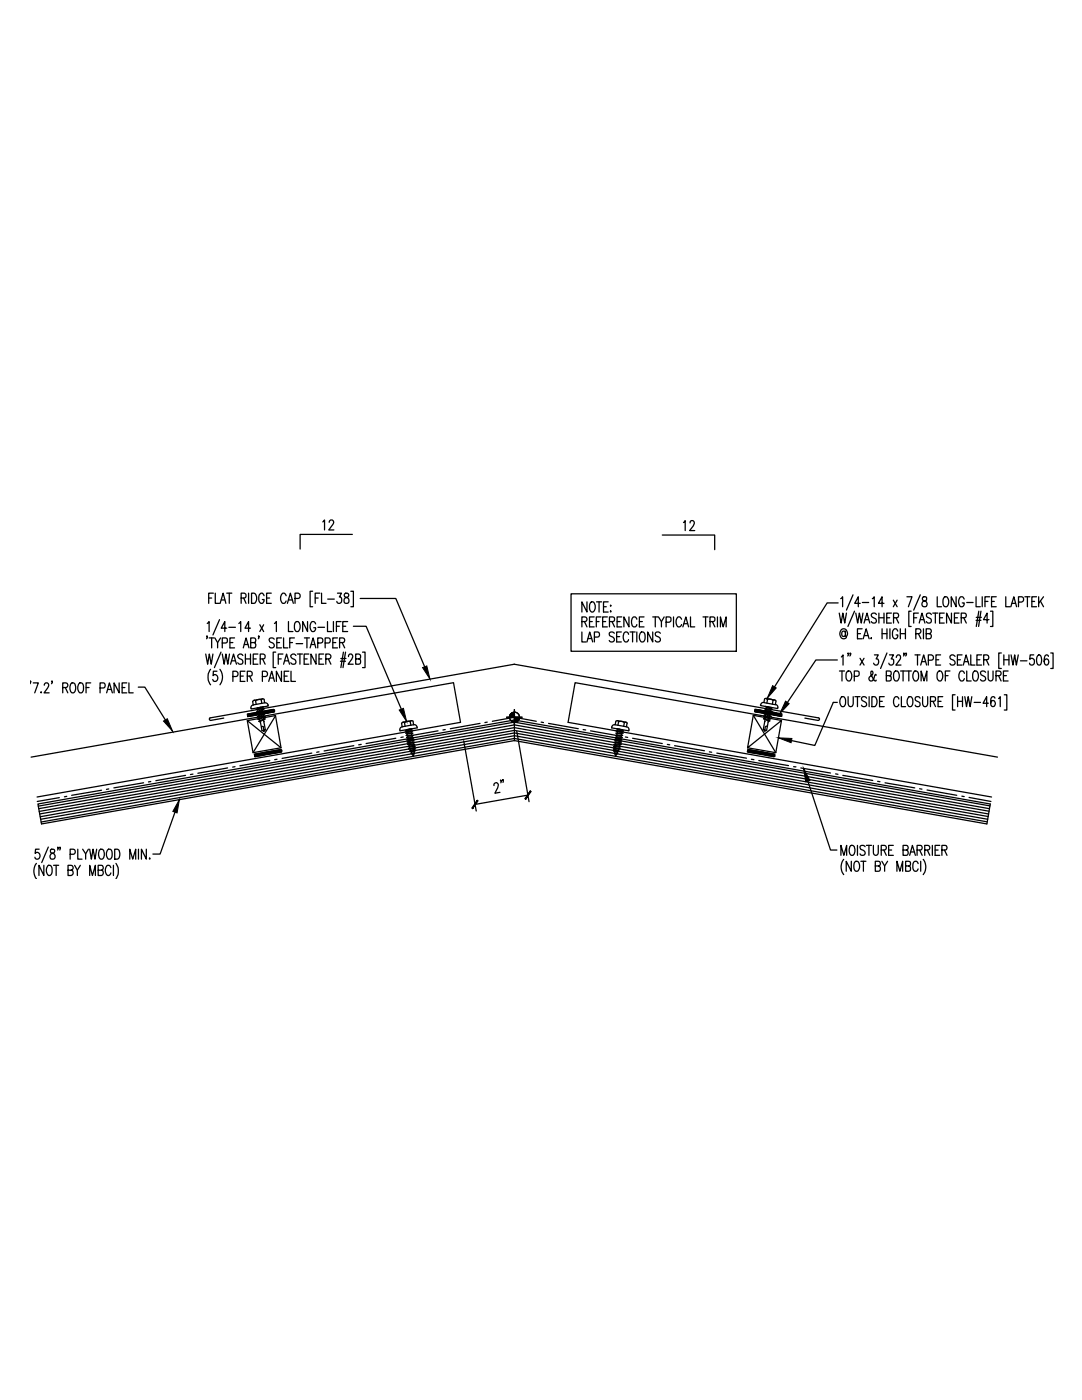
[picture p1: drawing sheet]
<svg xmlns="http://www.w3.org/2000/svg" width="216mm" height="279mm" viewBox="0 0 216 279" stroke-linecap="round" stroke-linejoin="round" font-family="sans-serif">
<g fill="none" stroke="#000" stroke-width=".25">
<path d="M41.6 119.4h.6M42.6 118.4h-1v2M43 118.4v2h.8M44.1 119.7h.8M45.2 118.4h1.1M45.7 118.4v2M48.1 119.4h.7a.51 .51 0 0 0 .3-.5 .51 .51 0 0 0-.3-.5h-.7v2M48.6 119.4l.5 1M49.6 118.4v2M50.2 118.4h.5a1.23 1.23 0 0 1 0 2h-.5zM52.7 118.9a.49 .49 0 0 0-.8-.4 1.38 1.38 0 0 0 .2 1.9 .57 .57 0 0 0 .6-.8h-.3M53.2 119.4h.6"/>
<path d="M54.1 118.4h-.9v2h.9M57.1 118.9a.51 .51 0 0 0-.8-.4 1.38 1.38 0 0 0 .1 1.9 .53 .53 0 0 0 .7-.5M57.6 119.7h.7M58.9 119.4h.6l.3-.1a.58 .58 0 0 0-.3-.9h-.6v2M62.4 118h-.5v3.1h.5M62.9 119.4h.6M63.8 118.4h-.9v2M64.2 118.4v2h.9M64.4 104.2l.4-.4v2M65.4 119.6h1.3M65.7 104.2l.3-.4 .5 .1a.66 .66 0 0 1-.2 .9l-.7 1h1M67.3 118.4h.8l-.4 .7a.62 .62 0 0 1 .5 .8 .62 .62 0 0 1-.9 .4l-.1-.3"/>
<path d="M68.8 118.5a.41 .41 0 0 0 .1 .6 .68 .68 0 0 1 .7 .5 .68 .68 0 0 1-.3 .8 .58 .58 0 0 1-.7-.5 .58 .58 0 0 1 .5-.6l.3-.2a.41 .41 0 0 0 .1-.6l-.2-.1zM70 118h.5v3.1h-.5M70.3 106.7h-10.4v2.9M71.9 119.4h7.1l5.7 13.7M113.9 118.5h33v11.5h-33zM132.2 106.8h10.4v2.9M136.4 104.3l.3-.4v2M137.7 104.4v-.3l.3-.2h.2l.3 .4-.2 .7-.7 .9h1M167.8 119.5l.3-.4v2M170.2 118.7l-1.3 3.1M174.1 119.5l.3-.4v2M178.3 119.8l.7 1.3"/>
<path d="M179 119.8l-.7 1.3M181 119.1h1l-.7 2M183.6 118.7l-1.3 3.1M184.1 119.2a.46 .46 0 0 0 .2 .7 .62 .62 0 0 1 .7 .6 .62 .62 0 0 1-.9 .5 .78 .78 0 0 1 0-.8 .78 .78 0 0 1 .8-.4 .49 .49 0 0 0-.3-.7zM187 119.1v2h.9M188.4 119.2l.2-.1a.98 .98 0 0 1 .6 1.5 .51 .51 0 0 1-.8 .4l-.2-.7v-.7zM190.8 119.1v2l-1-2v2M192.4 119.6a.51 .51 0 0 0-.8-.4 1.38 1.38 0 0 0 .1 1.9 .58 .58 0 0 0 .7-.8h-.4M194.8 119.1v2h.8M196 119.1v2M197.5 119.1h-1v2M198.8 119.1h-.9v2h.9"/>
<path d="M200.7 119.1v2h.9M204.5 119.1h1M205 119.1v2M206.8 119.1h-.9v2h.9M207.2 119.1v2M207.6 119.9l.6 1.2M208.2 119.1l-1 1.3M6.1 136h-.1h.1l-.1 .5M6.6 136.3h1l-.7 2M8.2 138.1v.2zM8.8 136.8l.2-.4a.53 .53 0 0 1 .7 .2 .53 .53 0 0 1-.2 .7l-.7 1h1M10.4 136h-.1h.1l-.1 .5"/>
<path d="M12.5 137.2l.9-.1 .1-.3-.1-.3-.2-.2h-.7v2M13 137.2l.5 1.1M14.1 136.5l.3-.2a.64 .64 0 0 1 .7 .7l-.1 .8a.49 .49 0 0 1-.7 .4l-.3-.7zM15.8 136.4l.1-.1a.61 .61 0 0 1 .8 .7v.5a.55 .55 0 0 1-.4 .8 .55 .55 0 0 1-.7-.5l-.1-.8zM17.2 137.2h.6M18.1 136.3h-.9v2M20 137.3h.6a.54 .54 0 0 0 .4-.5 .54 .54 0 0 0-.4-.5h-.6v2M21.3 138.3l.5-2 .6 2M21.5 137.6h.7M23.8 136.3v2l-1-2v2M24.4 137.2h.5M25.3 136.3h-.9v2h.9"/>
<path d="M25.7 136.3v2h.9M27.6 137.1h1.3l4.1 6.6M41 130.5l.4 2.1 .4-2.1 .3 2.1 .4-2.1M41.3 124.4l.4-.3v1.9M41.3 127h-.1l.1-.1-.1 .6M41.7 127.3h1M42 133.6a2.58 2.58 0 0 0 0 3.1M42.2 127.3v2M42.9 127.3l.5 .9v1.1M43.3 134h-.7l-.1 .8a.64 .64 0 0 1 1 .4 .64 .64 0 0 1-.7 .8l-.2-.1-.2-.3M43.8 123.7l-1.3 3M43.9 133.6a2.58 2.58 0 0 1 0 3.1"/>
<path d="M43.9 120.4l.6-2 .6 2M44 127.3l-.6 .9M44.1 130.1l-1.3 3.1M44.4 130.5l.3 2.1 .4-2.1 .4 2.1 .3-2.1M44.4 128.3l.8-.1 .1-.7-.3-.2h-.6v2M45.2 125.4h-1.1l.8-1.3v1.9M45.7 125.2h1.3M45.9 128.2h.6M46 132.6l.6-2.1 .6 2.1M46.3 131.9h.7M46.5 135h.6l.3-.2a.58 .58 0 0 0-.3-.8h-.6v2M46.8 127.3h-.9v2h.9"/>
<path d="M47.7 124.4l.3-.3v1.9M47.9 134.9h.6M48.5 130.8a.53 .53 0 0 0-.6-.3 .53 .53 0 0 0-.5 .5l.3 .4 .5 .2a.53 .53 0 0 1 .2 .8 .53 .53 0 0 1-.8 .1l-.2-.2M48.5 129.3l.6-2 .6 2M48.8 128.6h.7M48.9 134h-1v2h1M49 130.5v2.1M49 131.5h1M49.3 134.9h.7a.51 .51 0 0 0 .3-.5 .51 .51 0 0 0-.3-.4h-.7v2M49.8 134.9l.5 1.1M50 125.4h-1.1l.7-1.3v1.9M50 130.5v2.1"/>
<path d="M50 128.2h.9l.1-.3-.1-.5-.9-.1v2l.9-.1 .1-.6-.1-.3-.2-.1M50.4 140l.1 .7M50.5 140a.32 .32 0 0 1 .5-.1 1.07 1.07 0 0 1 1.1-.2l.1 .7M50.5 131.5h.6M51 139.9l.1 .7M51.5 130.5h-1v2.1h1M51.7 127h-.2l.1-.1-.1 .6M51.8 124.7l.8 1.3M51.9 131.5h.7a.51 .51 0 0 0 .3-.5 .51 .51 0 0 0-.3-.5h-.7v2.1M52.2 139.7a.3 .3 0 0 1 .2-.2 .3 .3 0 0 1 .3 .1l.1 .7-2.3 .4a.57 .57 0 0 0-.4 .8l3.4-.6v-.2M52.4 135h.6l.3-.2a.58 .58 0 0 0-.3-.8h-.6v2M52.4 139.5l-1.7 .3"/>
<path d="M52.4 131.5l.5 1.1M52.6 124.7l-.8 1.3M53.6 136l.6-2 .6 2M53.8 135.3h.8M54.7 127.6a.54 .54 0 0 0-.6-.3 .54 .54 0 0 0-.4 .5l.1 .3 .8 .4 .1 .5a.57 .57 0 0 1-1 0M54.8 124.4l.3-.3v1.9M55 130.1h-.5v3.1h.5M55.2 128.2h.6M55.5 131.5h.6M56.2 127.3h-1v2h1M56.2 134v2l-1.1-2v2M56.5 130.5h-1v2.1"/>
<path d="M56.6 132.6l.6-2.1 .6 2.1M56.6 127.3v2h.8M56.7 134.9h.6M56.8 131.9h.7M57.3 120.4l.6-2 .6 2M57.6 124.1v1.9h.8M57.6 134h-.9v2h.9M57.8 128.2h.6M58.1 134v2h.9M58.7 127.3h-.9v2M59 124.1h.2a.86 .86 0 0 1 .7 1.2l-.1 .3a.51 .51 0 0 1-.8 .4l-.3-.7 .1-.8zM59 130.8a.53 .53 0 0 0-.6-.3 .53 .53 0 0 0-.4 .5l.3 .4 .4 .2a.53 .53 0 0 1 .3 .8 .53 .53 0 0 1-.8 .1l-.2-.2"/>
<path d="M59.1 128.5h1.3M59.3 130.5h1.1M59.8 130.5v2.1M60.7 131.5h.6M60.7 127.3h1.1M61.2 127.3v2M61.4 124.1v1.9l-1-1.9v1.9M61.6 130.5h-.9v2.1h.9M61.9 129.3l.6-2 .5 2M62.1 128.6h.7M63 124.5a.51 .51 0 0 0-.5-.5 .51 .51 0 0 0-.5 .5v1.1a.51 .51 0 0 0 .8 .4l.2-.7h-.4M63.1 130.5v2.1l-1.1-2.1v2.1"/>
<path d="M63.4 128.3h.6a.52 .52 0 0 0 .4-.5 .52 .52 0 0 0-.4-.5h-.6v2M63.4 125.2h1.4M63.7 131.5h.5M64.6 130.5h-.9v2.1h.9M64.9 128.3h.7a.54 .54 0 0 0 .3-.5 .54 .54 0 0 0-.3-.5h-.7v2M65 131.5l.9-.1 .1-.3-.1-.4-.3-.2h-.6v2.1M65.3 124.1v1.9h.9M65.5 131.5l.5 1.1M66.4 128.2h.6M66.5 124.1v1.9M67.1 125h.6M67.3 127.3h-.9v2h.9"/>
<path d="M67.8 128.2h.9l.1-.3-.1-.5-.9-.1v2M67.9 132h1M68 131.4h1M68.1 124.1h-1v1.9M68.3 128.2l.5 1.1M68.4 125h.6M68.5 130.1l-.5 3.1M68.9 130.1l-.5 3.1M69.4 124.1h-1v1.9h1M69.5 131l.3-.5h.3l.3 .4-.2 .7-.7 1h1M70.5 125h2.6l7 16.5M71 131.5h.6a.51 .51 0 0 0 .4-.5 .51 .51 0 0 0-.4-.5h-.6v2.1h.6l.3-.3v-.6l-.3-.2"/>
<path d="M72.3 130.1h.5v3.1h-.5M102.6 132.6l60.7 10.6 .2 .4-.2 .2M102.6 132.6l-60.7 10.6-.1 .4 .2 .2M116.1 124.1l.9-.1 .1-.3-.1-.4-.3-.2h-.6v2M116.1 126.1v2h.9M116.6 124.1l.5 1M117.1 120.1v2l-1-2v2M117.1 128.1l.6-2 .6 2M117.3 127.4h.8M117.6 124.1h.6M117.9 120.2a.61 .61 0 0 1 .7 0 .61 .61 0 0 1 .2 .7l-.1 .7a.55 .55 0 0 1-.7 .5 .55 .55 0 0 1-.4-.7l.1-.8zM118.6 123.1h-1v2h1"/>
<path d="M118.6 127.1h.7a.54 .54 0 0 0 .3-.5 .54 .54 0 0 0-.3-.5h-.7v2M119 124.1h.5M119 120.1h1M119.5 120.1v2M119.9 123.1h-.9v2M120.3 124.1h.5M120.4 121.1h.6M121.2 123.1h-.9v2h.9M121.4 120.1h-1v2h1M121.6 124.1h.7a.49 .49 0 0 0 .3-.5 .49 .49 0 0 0-.3-.5h-.7v2M121.8 120.9l.1-.1v.2zM121.8 122l.1-.1v.2z"/>
<path d="M122.1 124.1l.5 1M122.6 126.4a.52 .52 0 0 0-.7-.3 .52 .52 0 0 0-.3 .7l.9 .6 .1 .4a.57 .57 0 0 1-1 0M123 127.1h.6M123.1 124.1h.6M124 126.1h-1v2h1M124.1 123.1h-1v2h1M125.4 126.6a.49 .49 0 0 0-.7-.4 1.38 1.38 0 0 0 .1 1.9 .52 .52 0 0 0 .6-.5M125.5 123.1v2l-1-2v2M125.7 126.1h1M126.2 126.1v2M127.1 123.6a.49 .49 0 0 0-.8-.4 1.38 1.38 0 0 0 .1 1.9 .52 .52 0 0 0 .7-.5M127.1 126.1v2"/>
<path d="M127.6 124.1h.6M127.9 126.2l.1-.1a.61 .61 0 0 1 .7 .8v.5a.55 .55 0 0 1-.3 .7 .55 .55 0 0 1-.7-.5l-.1-.7zM128.5 123.1h-.9v2h.9M130.2 126.1v2l-1-2v2M130.2 123.1h1.1M130.8 123.1v2M131.4 123.1l.6 1v1M131.8 126.4a.52 .52 0 0 0-.7-.3 .52 .52 0 0 0-.3 .7l.9 .6 .1 .4a.57 .57 0 0 1-1 0M132.5 123.1l-.5 1M132.9 124.2h.6l.3-.2v-.8l-.9-.1v2M134.4 123.1v2M136 123.6a.53 .53 0 0 0-.8-.4 1.38 1.38 0 0 0 .1 1.9 .58 .58 0 0 0 .7-.5"/>
<path d="M136.3 125.1l.5-2 .6 2M136.5 124.5h.7M137.8 123.1v2h.8M140.3 123.1h1M140.8 123.1v2M141.7 124.1h.6a.49 .49 0 0 0 .4-.5 .49 .49 0 0 0-.4-.5h-.6v2M142.1 124.1l.5 1M143.2 123.1v2M143.7 125.1v-2l.6 2 .6-2v2M152.6 139.5l-.2 .7 2.4 .4M152.6 139.5a.33 .33 0 0 1 .5 .1 1.04 1.04 0 0 1 1.2 .2l-.2 .7M152.9 139.4l1.7 .3"/>
<path d="M153.1 139.6l-.1 .7M154.3 139.8a.32 .32 0 0 1 .5 .1M154.8 139.9l-.1 .7M167.1 131.7h-4.3l-5.7 8.5M167.2 120.3h-2.2l-10.5 16.8M167.5 122.4l.3 1.9 .4-1.9 .4 1.9 .3-1.9M167.5 133.9h1M167.9 131.1l.3-.4v2M167.9 139.1l.1-.1a.86 .86 0 0 1 .7 1.3 .55 .55 0 0 1-.3 .7 .55 .55 0 0 1-.7-.4l-.1-.8zM168 133.9v2M168.7 126.3l-.2-.3a.53 .53 0 0 0-.6 .5 .53 .53 0 0 0 .6 .5l.2-.3M168.7 126v.9l.2 .1a.86 .86 0 0 0 .1-1.1 .86 .86 0 0 0-1.1-.2 1.06 1.06 0 0 0-.3 1.1 1.06 1.06 0 0 0 .9 .7l.4-.3"/>
<path d="M168.9 134.2l.3-.3a.86 .86 0 0 1 .8 1.2l-.1 .3a.49 .49 0 0 1-.8 .4 1.61 1.61 0 0 1-.2-1.6zM169.2 139v1.5a.51 .51 0 0 0 .5 .5 .51 .51 0 0 0 .6-.5v-1.5M169.3 130.4h-.2l.1-.1 .1 .1-.2 .5M169.7 130.4h-.1l.1-.1v.1l-.1 .5M170.5 135h.6l.3-.2-.1-.8-.8-.1v2M170.5 122l-1.3 3M170.6 139h1M170.8 122.4l.3 1.9 .4-1.9 .4 1.9 .3-1.9M171.1 139v2M171.1 126.5h.6M171.6 131.4l.8 1.3M171.6 120.4h-1.1l.8-1.3v2"/>
<path d="M172 125.5h-.9v2h.9M172.1 120.2h1.2M172.2 127.5l.6-2 .6 2M172.4 124.3l.6-1.9 .6 1.9M172.4 131.4l-.8 1.3M172.5 126.8h.7M172.6 123.7h.7M172.9 139.3a.53 .53 0 0 0-.6-.3 .53 .53 0 0 0-.4 .5l.1 .3 .7 .4a.48 .48 0 0 1 .2 .5 .48 .48 0 0 1-.4 .3l-.5-.1-.1-.2M173.4 139v2M173.8 127.4h.1zM174 139h.5a1.2 1.2 0 0 1 0 2h-.5zM174.5 130.7h.7l-.4 .8a.6 .6 0 0 1 .5 .8 .6 .6 0 0 1-.8 .3l-.2-.3"/>
<path d="M174.8 134.8l-.1-.2-.1 .1-.2 .7a.52 .52 0 0 1-.4 .5 .52 .52 0 0 1-.6-.4l.1-.4 .6-.5a.44 .44 0 0 0-.1-.7 .65 .65 0 0 0 0 1.1l.5 .8 .2 .1 .1-.2M174.9 122.7a.53 .53 0 0 0-.6-.4 .53 .53 0 0 0-.5 .5l.2 .3 .8 .5a.47 .47 0 0 1-.3 .7h-.5l-.2-.2M175.4 122.4v1.9M175.4 123.3h1M175.5 140h.6M176 126.5h1M176 125.5v2M176.4 120.4h-1.1l.7-1.3v2M176.4 122.4v1.9M176.4 139h-.9v2h.9M176.9 134.8h.6a.49 .49 0 0 0 .3-.4 .49 .49 0 0 0-.3-.5h-.6v2h.6l.3-.2v-.6l-.3-.3M176.9 123.3h.6"/>
<path d="M177 130.3l-1.3 3.1M177 125.5v2M177.5 130.7h.8l-.5 .8a.62 .62 0 0 1 .6 .7 .62 .62 0 0 1-.7 .5l-.2-.1-.1-.3M177.6 125.5v2M177.9 122.4h-1v1.9h1M178.3 123.3l.9-.1 .1-.3-.1-.5h-.9v1.9M178.5 134l.2-.1a.86 .86 0 0 1 .7 1.2v.3a.51 .51 0 0 1-.9 .4l-.2-.7v-.7zM178.8 123.3l.5 1M178.8 131.2l.1-.3a.47 .47 0 0 1 .7-.1 .47 .47 0 0 1 0 .7l-.8 1.2h1M179.1 126a.49 .49 0 0 0-.7-.4 1.38 1.38 0 0 0 .1 1.9 .57 .57 0 0 0 .6-.8h-.3M179.4 139.5a.49 .49 0 0 0-.8-.4 1.38 1.38 0 0 0 .1 1.9 .52 .52 0 0 0 .7-.4M179.6 126.5h1.1"/>
<path d="M179.6 125.5v2M179.7 133.9h1M179.9 139v2h.8M180.2 133.9v2M180.4 130.4h-.1l.1-.1-.1 .6M180.7 125.5v2M180.9 130.4h-.2l.1-.1 .1 .1-.2 .5M180.9 133.9h.9M181.3 139.1l.1-.1a.86 .86 0 0 1 .7 1.3 .55 .55 0 0 1-.3 .7 .55 .55 0 0 1-.7-.4l-.1-.8zM181.3 133.9v2M181.8 122h-.5v3h.5M182.3 123.3h.6"/>
<path d="M182.4 134l.2-.1a.64 .64 0 0 1 .7 .8 .86 .86 0 0 1-.7 1.2 1.38 1.38 0 0 1-.2-1.9zM182.6 130.7h1M182.7 126.5l.9-.2 .2-.3-.1-.3-.3-.2h-.7v2M183.1 130.7v2M183.2 122.4h-.9v1.9M183.2 126.5l.6 1M183.4 124.3l.6-1.9 .6 1.9M183.6 139.3a.53 .53 0 0 0-.5-.3 .53 .53 0 0 0-.5 .3l.1 .5 .8 .5a.51 .51 0 0 1 0 .6 .51 .51 0 0 1-.5 .1l-.4-.3M183.6 123.7h.7M183.7 132.7l.6-2 .6 2M183.8 135.9v-2l.6 2 .5-2v2M184 132.1h.6"/>
<path d="M184.1 139v1.5a.51 .51 0 0 0 .5 .5 .51 .51 0 0 0 .5-.5v-1.5M184.3 125.5v2M184.8 126.5l.9-.2 .1-.3-.1-.3-.3-.2h-.6v2h.6a.52 .52 0 0 0 .4-.5 .52 .52 0 0 0-.4-.5M185.2 131.8h.7a.55 .55 0 0 0 .4-.6 .55 .55 0 0 0-.4-.5h-.7v2M185.7 140h.6a.49 .49 0 0 0 .4-.5 .49 .49 0 0 0-.4-.5h-.6v2M185.8 122.7a.53 .53 0 0 0-.5-.4 .53 .53 0 0 0-.4 .4l.1 .4 .8 .5a.51 .51 0 0 1 0 .6 .51 .51 0 0 1-.6 .1l-.3-.2M186.1 122.4h1M186.2 140l.5 1M186.6 122.4v1.9M186.8 131.7h.5M187.1 134.2l.3-.3a.86 .86 0 0 1 .7 1.2l-.1 .3a.49 .49 0 0 1-.7 .4 1.61 1.61 0 0 1-.2-1.6zM187.2 140h.6"/>
<path d="M187.5 123.3h.6M187.7 130.7h-.9v2h.9M188.1 139h-.9v2h.9M188.4 122.4h-.9v1.9h.9M188.6 134.8h.6M189.6 133.9h-1v2M189.9 122.4v1.9l-1-1.9v1.9M190.4 123.3h.6M190.6 131a.52 .52 0 0 0-.7-.3 .52 .52 0 0 0-.3 .7l.9 .6 .1 .4a.57 .57 0 0 1-1 0M190.6 138.7h-.5v3h.5M191 131.7h.6M191.1 140h1"/>
<path d="M191.1 139v2M191.4 122.4h-1v1.9h1M191.8 123.3l.9-.1 .1-.3-.1-.5h-.9v1.9M192 130.7h-1v2h1M192.1 139v2M192.2 132.7l.6-2 .6 2M192.3 123.3l.5 1M192.4 134.4a.51 .51 0 0 0-.5-.5 .51 .51 0 0 0-.5 .5v1a.51 .51 0 0 0 .8 .4l.2-.4M192.4 132.1h.8M192.5 139l.4 2 .3-2 .4 2 .3-2M192.9 133.9v2h.9M192.9 120.2h1.3"/>
<path d="M193.7 130.7v2h.8M194.3 134l.2-.1a.86 .86 0 0 1 .7 1.2l-.1 .3a.51 .51 0 0 1-.8 .4l-.2-.7v-.7zM194.8 123.8h.9M194.8 123.2h1M194.9 131.7h.6M195.3 122l-.5 3M195.7 122l-.4 3M195.9 130.7h-1v2h1M196.3 131.7l.9-.1 .1-.3-.1-.5-.9-.1v2M196.5 120h.6M196.7 134.2a.54 .54 0 0 0-.6-.3 .54 .54 0 0 0-.4 .5l.1 .3 .7 .4a.48 .48 0 0 1 .2 .4 .48 .48 0 0 1-.4 .4l-.5-.1-.1-.2M196.8 131.7l.5 1"/>
<path d="M197.2 133.9v1.5a.49 .49 0 0 0 .5 .5 .49 .49 0 0 0 .4-.5v-1.5M197.3 123.7h-1.1l.8-1.3v1.9M197.6 122h.5v3h-.5M197.9 120h.5M198.5 139.3a.39 .39 0 0 0-.6-.2l-.2 .3a2.02 2.02 0 0 0 .2 1.5 .56 .56 0 0 0 .7-.5 .56 .56 0 0 0-.7-.5l-.2 .4M198.7 134.8h.9l.2-.3-.1-.4-.3-.2h-.7v2M199.2 139.4l.4-.4v2M199.2 134.8l.6 1.1M199.8 130.3h-.5v3.1h.5M200.2 134.8h.6M200.3 131.7h1M200.3 130.7v2"/>
<path d="M200.4 138.7h.5v3h-.5M201.2 133.9h-1v2h1M201.3 130.7v2M201.7 121.1l.6-2 .5 2M201.7 130.7l.4 2 .4-2 .3 2 .4-2M201.9 120.4h.7M203.2 120.2h.7a.55 .55 0 0 0 .4-.6 .55 .55 0 0 0-.4-.5h-.7v2M203.6 131.9h1.3M205.9 120h.5M206.3 130.7h-.7l-.1 .9a.62 .62 0 0 1 .8 0 .62 .62 0 0 1 .1 .8 .48 .48 0 0 1-.5 .3 .48 .48 0 0 1-.5-.4M207.1 130.8l.3-.1a1.64 1.64 0 0 1 .2 1.9l-.3 .1a1.42 1.42 0 0 1-.2-1.9zM209.2 131v-.2l-.4-.1a1.64 1.64 0 0 0-.2 1.9 .55 .55 0 0 0 .7-.5 .55 .55 0 0 0-.7-.5l-.2 .5"/>
<path d="M209.7 130.3h.4v3.1h-.4M6.2 151.1l84.3-14.9 1.4 8-84.5 14.9M11.8 159.2l-4.4 .7M13.3 158.9l-.4 .1M20.3 157.7l-6 1M21.7 157.5h-.5M28.6 156.2l-5.9 1M30.1 156l-.5 .1M37 154.7l-5.9 1.1M38.5 154.5l-.5 .1M44.6 143.3l-2.6 .5M45.4 153.3l-5.9 1"/>
<path d="M46.9 153l-.5 .1M49.3 142.5l5.3-.9 .1 .5-5.3 .9zM49.3 143.8l6.8 5.4M49.4 143h.1M49.4 142.8h.1M49.4 142.6h.1M49.4 142.5h.1M49.6 142.9h.1M49.6 142.8h.1M49.6 142.7h.1M49.6 142.6h.1M49.7 142.8h.1"/>
<path d="M49.7 142.6h.1M49.7 142.5h.1M49.8 142.9h.1M49.8 142.8h.1M49.8 142.7h.1M49.8 142.6h.1M49.8 142.5h.1M49.9 142.8h.1M49.9 142.6h.1M49.9 142.5h.1M50 142.8h.1M50 142.7h.1"/>
<path d="M50 142.6h.1M50 142.5h.1M50.2 142.8h.1M50.2 142.6h.1M50.2 142.5h.1M50.2 142.4h.1M50.2 142.7h.1M50.4 142.8h.1M50.4 142.6h.1M50.4 142.5h.1M50.4 142.4h.1M50.5 142.8h.1"/>
<path d="M50.5 142.7h.1M50.5 142.6h.1M50.5 142.5h.1M50.5 142.3h.1M50.6 142.8h.1M50.6 142.6h.1M50.6 142.5h.1M50.6 142.4h.1M50.7 142.7h.1M50.7 142.6h.1M50.7 142.5h.1M50.7 142.3h.1"/>
<path d="M50.7 150.5l5.3-.9 .1 .5-5.2 .9zM50.8 142.8h.1M50.8 142.6h.1M50.8 142.5h.1M50.8 142.4h.1M50.8 142.3h.1M50.9 151h.1M50.9 150.8h.1M50.9 150.6h.1M50.9 150.5h.1M51 142.7h.1M51 142.6h.1"/>
<path d="M51 142.5h.1M51 142.3h.1M51 142.2h.1M51 150.9h.1M51 150.8h.1M51 150.7h.1M51 150.6h.1M51.1 142.6h.1M51.1 142.5h.1M51.1 142.4h.1M51.1 142.3h.1M51.1 150.8h.1"/>
<path d="M51.1 150.6h.1M51.1 150.5h.1M51.2 142.6h.1M51.2 142.5h.1M51.2 142.3h.1M51.2 142.2h.1M51.2 150.9h.1M51.2 150.8h.1M51.2 150.7h.1M51.2 150.6h.1M51.2 150.5h.1M51.2 142.1l1.2-.6h.2l-1.2 .6z"/>
<path d="M51.3 142.6h.1M51.3 142.5h.1M51.3 142.4h.1M51.3 142.3h.1M51.3 142.2h.1M51.3 142.6l1.2-.6h.2l-1.2 .6zM51.3 150.8h.1M51.3 150.6h.1M51.3 150.5h.1M51.4 143l1.2-.6 .2 .1-1.2 .6zM51.4 142.6h.1M51.4 142.5h.1"/>
<path d="M51.4 142.3h.1M51.4 142.2h.1M51.4 141.6l.1 .4M51.5 150.8h.1M51.5 150.7h.1M51.5 150.6h.1M51.5 150.5h.1M51.5 143.5l1.2-.6 .2 .1-1.2 .6zM51.5 142.1v.3M51.5 142.5h.1M51.5 142.4h.1M51.5 142.3h.1"/>
<path d="M51.5 142.2h.1M51.5 150.4h.1M51.6 142.6l.1 .3M51.6 143.9l1.1-.5 .2 .1-1.1 .5zM51.7 142.6h.1M51.7 142.5h.1M51.7 142.3h.1M51.7 142.2h.1M51.7 142.1h.1M51.7 150.8h.1M51.7 150.7h.1M51.7 150.6h.1"/>
<path d="M51.7 150.5h.1M51.7 143.1l.1 .3M51.8 142.5h.1M51.8 142.4h.1M51.8 142.3h.1M51.8 142.2h.1M51.8 150.8h.1M51.8 150.6h.1M51.8 150.5h.1M51.8 150.4h.1M51.8 143.5l.1 .3M51.9 142.5h.1"/>
<path d="M51.9 142.3h.1M51.9 142.2h.1M51.9 142.1h.1M51.9 150.8h.1M51.9 150.7h.1M51.9 150.6h.1M51.9 150.5h.1M51.9 150.3h.1M52 141.2l-.9 .4 .2 .1 1.3-.6-1.3 .2 .1 .1M52 142.5h.1M52 142.4h.1M52 142.3h.1"/>
<path d="M52 142.2h.1M52 142h.1M52.1 150.8h.1M52.1 150.6h.1M52.1 150.5h.1M52.1 150.4h.1M52.1 142.5h.1M52.1 142.3h.1M52.1 142.2h.1M52.1 142.1h.1M52.1 150.7h.1M52.1 150.3h.1"/>
<path d="M52.2 145h.2l.2 .1v.8M52.3 142.4h.1M52.3 142.3h.1M52.3 142.2h.1M52.3 142h.1M52.3 150.8h.1M52.3 150.6h.1M52.3 150.5h.1M52.3 150.4h.1M52.3 150.3h.1M52.3 141.2l.1 .3M52.4 142.5h.1"/>
<path d="M52.4 142.3h.1M52.4 142.2h.1M52.4 142.1h.1M52.4 142h.1M52.4 141.7v.3M52.4 150.7h.1M52.4 150.6h.1M52.4 150.5h.1M52.4 150.3h.1M52.4 150.2h.1M52.4 142.2l.1 .3M52.5 142.4h.1"/>
<path d="M52.5 142.3h.1M52.5 142.2h.1M52.5 142h.1M52.5 150.6h.1M52.5 150.5h.1M52.5 150.4h.1M52.5 150.3h.1M52.5 142.6l.1 .4M52.6 143.1v.4M52.6 142.3h.1M52.6 142.2h.1M52.6 142.1h.1"/>
<path d="M52.6 142h.1M52.6 150.6h.1M52.6 150.5h.1M52.6 150.3h.1M52.6 150.2h.1M52.6 143.7l.3 1.9-.3 .3-.3-.1-.4-1.8M52.7 144h.1M52.7 142.4h.1M52.7 142.3h.1M52.7 142.2h.1M52.7 142h.1M52.7 141.9h.1"/>
<path d="M52.7 150.6h.1M52.7 150.5h.1M52.7 150.4h.1M52.7 150.3h.1M52.7 150.2h.1M52.8 142.3h.1M52.8 142.2h.1M52.8 142.1h.1M52.8 142h.1M52.9 150.6h.1M52.9 150.5h.1M52.9 150.3h.1"/>
<path d="M52.9 150.2h.1M52.9 140.3l.5 .2 .1 .2M52.9 142.3h.1M52.9 142.2h.1M52.9 142h.1M52.9 141.9h.1M53 145.6l-.3 .1v.2M53 150.5h.1M53 150.4h.1M53 150.3h.1M53 150.2h.1M53.1 142.3h.1"/>
<path d="M53.1 142.2h.1M53.1 142.1h.1M53.1 142h.1M53.1 141.9h.1M53.1 150.6h.1M53.1 150.5h.1M53.1 150.3h.1M53.1 150.2h.1M53.1 150.1h.1M53.2 142.3h.1M53.2 142.2h.1M53.2 142h.1"/>
<path d="M53.2 141.9h.1M53.2 150.5h.1M53.2 150.4h.1M53.2 150.3h.1M53.2 150.2h.1M53.3 142.2h.1M53.3 142.1h.1M53.3 142h.1M53.3 141.9h.1M53.3 150.5h.1M53.3 150.3h.1M53.3 150.2h.1"/>
<path d="M53.3 150.1h.1M53.4 142.3h.1M53.4 142.2h.1M53.4 142h.1M53.4 141.9h.1M53.4 141.8h.1M53.5 150.5h.1M53.5 150.4h.1M53.5 150.3h.1M53.5 150.2h.1M53.5 150h.1M53.5 142.2h.1"/>
<path d="M53.5 142.1h.1M53.5 142h.1M53.5 141.9h.1M53.6 150.5h.1M53.6 150.3h.1M53.6 150.2h.1M53.6 150.1h.1M53.7 142.2h.1M53.7 142h.1M53.7 141.9h.1M53.7 141.8h.1M53.7 150.4h.1"/>
<path d="M53.7 150.3h.1M53.7 150.2h.1M53.7 150h.1M53.8 142.2h.1M53.8 142.1h.1M53.8 142h.1M53.8 141.9h.1M53.8 141.7h.1M53.8 150.5h.1M53.8 150.3h.1M53.8 150.2h.1M53.8 150.1h.1"/>
<path d="M53.8 150h.1M53.8 151.8l-5.9 1M53.9 142.2h.1M53.9 142h.1M53.9 141.9h.1M53.9 141.8h.1M53.9 150.4h.1M53.9 150.3h.1M53.9 150.2h.1M53.9 150h.1M54 142.1h.1M54 142h.1"/>
<path d="M54 141.9h.1M54 141.7h.1M54 150.3h.1M54 150.2h.1M54 150.1h.1M54 150h.1M54.1 142.2h.1M54.1 142h.1M54.1 141.9h.1M54.1 141.8h.1M54.1 141.7h.1M54.1 150.4h.1"/>
<path d="M54.1 150.3h.1M54.1 150.2h.1M54.1 150h.1M54.1 149.9h.1M54.3 142.1h.1M54.3 142h.1M54.3 141.9h.1M54.3 141.7h.1M54.3 150.3h.1M54.3 150.2h.1M54.3 150.1h.1M54.3 150h.1"/>
<path d="M54.3 141.8h.1M54.4 150.3h.1M54.4 150.2h.1M54.4 150h.1M54.4 149.9h.1M54.5 142.1h.1M54.5 142h.1M54.5 141.9h.1M54.5 141.7h.1M54.5 141.6h.1M54.5 150.3h.1M54.5 150.2h.1"/>
<path d="M54.5 150.1h.1M54.5 150h.1M54.5 149.9h.1M54.6 142h.1M54.6 141.9h.1M54.6 141.8h.1M54.6 141.7h.1M54.6 150.3h.1M54.6 150.2h.1M54.6 150h.1M54.6 149.9h.1M54.7 150.2h.1"/>
<path d="M54.7 150.1h.1M54.7 150h.1M54.7 149.9h.1M54.8 150.3h.1M54.8 150.2h.1M54.8 150h.1M54.8 149.9h.1M54.8 149.8h.1M55 142.8l-5.7 1 1.2 6.4 5.6-1-1.1-6.4-4.5 7.4M55 150.2h.1M55 150.1h.1M55 150h.1"/>
<path d="M55 149.9h.1M55.1 150.2h.1M55.1 150h.1M55.1 149.9h.1M55.1 149.8h.1M55.2 150.2h.1M55.2 150.1h.1M55.2 150h.1M55.2 149.9h.1M55.2 149.7h.1M55.3 151.5l-.5 .1M55.3 150.2h.1"/>
<path d="M55.3 150h.1M55.3 149.9h.1M55.3 149.8h.1M55.4 150.1h.1M55.4 150h.1M55.4 149.9h.1M55.4 149.7h.1M55.6 150.2h.1M55.6 150h.1M55.6 149.9h.1M55.6 149.8h.1M55.6 149.7h.1"/>
<path d="M55.7 150.1h.1M55.7 150h.1M55.7 149.9h.1M55.7 149.7h.1M55.8 150h.1M55.8 149.9h.1M55.8 149.8h.1M55.8 149.7h.1M55.9 150.1h.1M55.9 150h.1M55.9 149.9h.1M55.9 149.7h.1"/>
<path d="M55.9 149.6h.1M56 150h.1M56 149.9h.1M56 149.8h.1M56 149.7h.1M62.2 150.3l-5.9 1.1M63.7 150l-.5 .1M70.6 148.8l-5.9 1.1M72.1 148.6h-.5M79 147.3l-5.9 1.1M80.2 145.1l-.4 .3v.3M80.5 147.1l-.5 .1"/>
<path d="M80.7 144.2l.1 .8M80.7 144.2a.32 .32 0 0 0-.5 .1M80.9 145.9l.2-.1 1.2 .1-.2 .1zM81 146.3l.1-.1 1.3 .1-.2 .1zM81.1 146.8l.1-.1 1.3 .1-.2 .1zM81.1 145.9l.1 .3M81.2 147.7l.2-.2 1.2 .2-.1 .1zM81.2 146.4l.1 .3M81.3 148.1l.1-.1 1.3 .1-.2 .2zM81.3 147.1l1.2 .1-.1 .2-1.3-.2zM81.3 146.8l.1 .3M81.4 148.6l.1-.2 1.2 .2-.1 .1z"/>
<path d="M81.4 147.2v.3M81.4 149l.2-.1 1.2 .1-.1 .2zM81.5 147.7v.3M81.5 149.5l.2-.2 1.2 .2-.2 .1zM81.6 148.1v.3M81.6 148.6l.1 .3M81.7 149l.1 .3M81.7 149.9l.2-.1 .9 .1-.1 .1zM81.8 149.5l.1 .3M81.9 144l.1 .8M81.9 144a1.04 1.04 0 0 0-1.2 .2M81.9 149.9l.2 .4"/>
<path d="M82 145.6v.3M82 146l.1 .3M82.1 146.4l.1 .3M82.1 143.8l-1.7 .3M82.2 150.3h.5l-.2 .2-.5-.1zM82.2 145.4l-1.1 .2v.2M82.2 145.4l-.1 .2-.5-.1M82.2 145.4h.1M82.2 146.9v.3M82.3 147.3v.3M82.4 147.8v.3M82.4 143.9l.2 .7-2.4 .4-.1-.7"/>
<path d="M82.4 143.9a.32 .32 0 0 0-.5 .1M82.5 148.2v.3M82.5 148.7l.1 .3M82.6 144.6l.3 .1 .3 .4M82.6 150.4l-.1 .5-.3-.5M82.6 149.1v.3M82.7 150l-.1 .3M82.7 149.5v.3M83.2 145.1l.1 .2-3.5 .6v-.2M87.4 145.9l-6 1M88.8 145.6l-.4 .1M92.5 147.8l2.5 14.1"/>
<path d="M95.8 144.4l-5.9 1M97.2 144.1l-.4 .1M98.2 143.9l4.4-.8 4.4 .8M98.6 156.8a.44 .44 0 0 1 .4-.6 .44 .44 0 0 1 .4 .5l-.7 1.6 1.1-.2M100 155.8h-.1l.1 .1-.1 .3M100.4 155.7h-.1l.1 .1v.3M101.1 143.1h3.1M102.6 143.7l-95 16.8 .7 3.9 94.3-16.6M102.6 143.7l95 16.8-.7 3.9-94.3-16.6zM102.6 141.6v3.1M103.1 145.9l2.5 14.1M105.4 158.7l-10.6 1.8"/>
<path d="M108 144.1l.4 .1M109.5 144.4l5.9 1M116.4 145.6l.5 .1M117.8 145.9l6 1M122.4 149.5l1.2-.2 .1 .2-1.2 .1zM122.4 149l1.3-.1 .2 .1-1.3 .2zM122.5 149.9l.9-.1 .2 .1-1 .1zM122.5 148.6l1.3-.2 .1 .2-1.2 .1zM122.6 150.3h.5l.2 .1-.6 .1zM122.6 148.1l1.3-.1 .1 .1-1.2 .2zM122.7 147.7l1.2-.2 .2 .2-1.3 .1zM122.7 149.5v.3"/>
<path d="M122.7 150v.3M122.7 144.6l-.5 .2-.1 .3M122.7 149.1v.3M122.7 150.4l.1 .5 .3-.5M122.8 148.7l-.1 .3M122.8 147.2l1.2-.1 .1 .1-1.2 .2zM122.8 148.2v.3M122.8 146.8l1.3-.1 .1 .1-1.2 .1zM122.9 143.9l-.1 .7M122.9 143.9a.33 .33 0 0 1 .6 .1 1.04 1.04 0 0 1 1.1 .2M122.9 147.8v.3M122.9 146.3l1.2-.1 .2 .1-1.3 .1z"/>
<path d="M123 145.9l1.2-.1 .2 .1-1.3 .1zM123 147.3l-.1 .3M123.1 146.9l-.1 .3M123.1 146.4v.3M123.2 143.8l1.7 .3M123.2 146v.3M123.3 145.6v.3M123.3 149.9l-.1 .4M123.4 144l-.1 .8M123.5 149.5l-.1 .3M123.6 149l-.1 .3M123.6 145.5l-.4 .1-.2-.2 1.1 .2v.2"/>
<path d="M123.6 148.6v.3M123.7 148.1v.3M123.8 147.7v.3M123.9 147.2l-.1 .3M124 146.8l-.1 .3M124 146.4v.3M124.1 145.9v.3M124.6 144.2l-.2 .8M124.6 144.2a.32 .32 0 0 1 .5 .1M124.8 147.1l.5 .1M125.1 145.1a.57 .57 0 0 1 .4 .8l-3.5-.6 .1-.2M125.1 144.3l-.1 .7-2.3-.4"/>
<path d="M126.2 147.3l6 1.1M133.2 148.6h.4M134.6 148.8l6 1M141.5 150l.5 .1M143 150.3l6 1M149.2 149.6l5.3 .9-.1 .5-5.3-.9zM149.3 150h.1M149.3 149.9h.1M149.3 149.8h.1M149.3 149.7h.1M149.4 150.1h.1M149.4 150h.1"/>
<path d="M149.4 149.9h.1M149.4 149.7h.1M149.4 149.6h.1M149.5 150h.1M149.5 149.9h.1M149.5 149.8h.1M149.5 149.7h.1M149.6 150.1h.1M149.6 150h.1M149.6 149.9h.1M149.6 149.7h.1M149.7 150.2h.1"/>
<path d="M149.7 150h.1M149.7 149.9h.1M149.7 149.8h.1M149.7 149.7h.1M149.8 150.1h.1M149.8 150h.1M149.8 149.9h.1M149.8 149.7h.1M149.9 151.5l.5 .1M150 150.2h.1M150 150h.1M150 149.9h.1"/>
<path d="M150 149.8h.1M150.1 150.2h.1M150.1 150.1h.1M150.1 150h.1M150.1 149.9h.1M150.1 149.7h.1M150.2 150.2h.1M150.2 150h.1M150.2 149.9h.1M150.2 149.8h.1M150.3 150.2h.1M150.3 150.1h.1"/>
<path d="M150.3 150h.1M150.3 149.9h.1M150.3 142.8l4.5 7.4M150.4 150.3h.1M150.4 150.2h.1M150.4 150h.1M150.4 149.9h.1M150.4 149.8h.1M150.5 150.2h.1M150.5 150.1h.1M150.5 150h.1M150.5 149.9h.1"/>
<path d="M150.7 142h.1M150.7 141.9h.1M150.7 141.8h.1M150.7 141.7h.1M150.7 141.5l5.2 1v.5l-5.3-1zM150.7 150.3h.1M150.7 150.2h.1M150.7 150h.1M150.7 149.9h.1M150.8 142.1h.1M150.8 142h.1M150.8 141.8h.1"/>
<path d="M150.8 141.7h.1M150.8 141.6h.1M150.8 150.3h.1M150.8 150.2h.1M150.8 150.1h.1M150.8 150h.1M150.8 149.9h.1M150.9 142h.1M150.9 141.9h.1M150.9 141.8h.1M150.9 141.7h.1M150.9 150.3h.1"/>
<path d="M150.9 150.2h.1M150.9 150h.1M150.9 149.9h.1M151 142.1h.1M151 142h.1M151 141.8h.1M151 141.7h.1M151 150.3h.1M151 150.2h.1M151 150.1h.1M151 150h.1M151.1 150.4h.1"/>
<path d="M151.1 150.3h.1M151.1 150.2h.1M151.1 150h.1M151.1 149.9h.1M151.2 142.1h.1M151.2 142h.1M151.2 141.9h.1M151.2 141.8h.1M151.2 141.7h.1M151.2 150.3h.1M151.2 150.2h.1M151.2 150.1h.1"/>
<path d="M151.2 150h.1M151.4 142.1h.1M151.4 142h.1M151.4 141.9h.1M151.4 141.8h.1M151.4 150.4h.1M151.4 150.3h.1M151.4 150.2h.1M151.4 150h.1M151.4 151.8l5.9 1M151.5 142.2h.1M151.5 142.1h.1"/>
<path d="M151.5 142h.1M151.5 141.8h.1M151.5 141.7h.1M151.5 150.5h.1M151.5 150.3h.1M151.5 150.2h.1M151.5 150.1h.1M151.5 150h.1M151.6 150.4h.1M151.6 150.3h.1M151.6 150.2h.1M151.6 150h.1"/>
<path d="M151.6 142.1h.1M151.6 142h.1M151.6 141.9h.1M151.6 141.8h.1M151.7 142.2h.1M151.7 142.1h.1M151.7 142h.1M151.7 141.8h.1M151.7 150.5h.1M151.7 150.3h.1M151.7 150.2h.1M151.7 150.1h.1"/>
<path d="M151.8 142.3h.1M151.8 142.1h.1M151.8 142h.1M151.8 141.9h.1M151.8 141.8h.1M151.8 150.5h.1M151.8 150.4h.1M151.8 150.3h.1M151.8 150.2h.1M151.8 150h.1M152 142.2h.1M152 142.1h.1"/>
<path d="M152 142h.1M152 141.8h.1M152 150.5h.1M152 150.3h.1M152 150.2h.1M152 150.1h.1M152 150.4h.1M152.1 142.3h.1M152.1 142.1h.1M152.1 142h.1M152.1 141.9h.1M152.2 142.3h.1"/>
<path d="M152.2 142.2h.1M152.2 142.1h.1M152.2 142h.1M152.2 141.8h.1M152.2 150.6h.1M152.2 150.5h.1M152.2 150.3h.1M152.2 150.2h.1M152.2 150.1h.1M152.3 142.3h.1M152.3 142.1h.1M152.3 142h.1"/>
<path d="M152.3 141.9h.1M152.3 150.5h.1M152.3 150.4h.1M152.3 150.3h.1M152.3 150.2h.1M152.3 145.6h.3v.3M152.3 143.4h.3l1 .5h-.2zM152.4 142.9l.2-.1 1.2 .6-.2 .1zM152.4 140.2l-.5 .2-.1 .2M152.4 142.3h.1M152.4 142.2h.1M152.4 142.1h.1"/>
<path d="M152.4 142h.1M152.4 150.6h.1M152.4 150.5h.1M152.4 150.3h.1M152.4 150.2h.1M152.5 142.5l.2-.1 1.2 .6h-.2zM152.6 142.4h.1M152.6 142.3h.1M152.6 142.1h.1M152.6 142h.1M152.6 141.9h.1M152.6 150.6h.1"/>
<path d="M152.6 150.5h.1M152.6 150.4h.1M152.6 150.3h.1M152.6 150.2h.1M152.6 142l.2-.1 1.2 .6-.3 .1zM152.6 144h.1M152.6 141.5l.3-.1 1.1 .6-.2 .1zM152.6 143.6l-.3 2 .3 .3 .4-.2 .3-1.8M152.7 142.3h.1M152.7 142.2h.1M152.7 142.1h.1M152.7 142h.1"/>
<path d="M152.7 145.1l-.1 .7M152.7 143.1l-.1 .3M152.7 142.6v.3M152.8 142.4h.1M152.8 142.3h.1M152.8 142.1h.1M152.8 142h.1M152.8 150.6h.1M152.8 150.5h.1M152.8 150.4h.1M152.8 150.3h.1M152.8 142.1v.3"/>
<path d="M152.9 142.4h.1M152.9 142.3h.1M152.9 142.2h.1M152.9 142.1h.1M152.9 142h.1M152.9 150.7h.1M152.9 150.6h.1M152.9 150.5h.1M152.9 150.3h.1M152.9 150.2h.1M152.9 141.6v.3M153 141.2l-.1 .2"/>
<path d="M153 142.4h.1M153 142.3h.1M153 142.1h.1M153 142h.1M153 150.8h.1M153 150.6h.1M153 150.5h.1M153 150.4h.1M153 150.3h.1M153.1 150.7h.1M153.1 150.6h.1M153.1 150.5h.1"/>
<path d="M153.1 150.3h.1M153.1 145l-.2-.1-.2 .2M153.1 142.4h.1M153.1 142.3h.1M153.1 142.2h.1M153.1 142.1h.1M153.2 141.1l.9 .4-.2 .1-1.2-.6 1.2 .2v.2M153.2 142.5h.1M153.2 142.4h.1M153.2 142.3h.1M153.2 142.1h.1M153.2 142h.1"/>
<path d="M153.2 150.8h.1M153.2 150.6h.1M153.2 150.5h.1M153.2 150.4h.1M153.4 142.4h.1M153.4 142.3h.1M153.4 142.2h.1M153.4 142.1h.1M153.4 150.8h.1M153.4 150.7h.1M153.4 150.6h.1M153.4 150.5h.1"/>
<path d="M153.4 150.3h.1M153.4 143.4v.3M153.5 142.5h.1M153.5 142.4h.1M153.5 142.3h.1M153.5 142.1h.1M153.5 150.8h.1M153.5 150.6h.1M153.5 150.5h.1M153.5 150.4h.1M153.6 150.8h.1M153.6 150.7h.1"/>
<path d="M153.6 150.6h.1M153.6 150.5h.1M153.6 143l-.1 .3M153.6 142.6h.1M153.6 142.4h.1M153.6 142.3h.1M153.6 142.2h.1M153.6 142.1h.1M153.7 142.5l-.1 .3M153.7 142.5h.1M153.7 142.4h.1M153.7 142.3h.1"/>
<path d="M153.7 142.1h.1M153.7 150.8h.1M153.7 150.6h.1M153.7 150.5h.1M153.7 150.4h.1M153.7 142v.3M153.8 142.6h.1M153.8 142.4h.1M153.8 142.3h.1M153.8 142.2h.1M153.8 150.8h.1M153.8 150.7h.1"/>
<path d="M153.8 150.6h.1M153.8 150.5h.1M153.8 141.5v.4M154 142.6h.1M154 142.5h.1M154 142.4h.1M154 142.3h.1M154 142.1h.1M154 150.8h.1M154 150.6h.1M154 150.5h.1M154.1 142.6h.1"/>
<path d="M154.1 142.4h.1M154.1 142.3h.1M154.1 142.2h.1M154.1 150.9h.1M154.1 150.8h.1M154.1 150.7h.1M154.1 150.6h.1M154.1 150.5h.1M154.2 150.8h.1M154.2 150.6h.1M154.2 150.5h.1M154.2 142.6h.1"/>
<path d="M154.2 142.5h.1M154.2 142.4h.1M154.2 142.3h.1M154.3 142.6h.1M154.3 142.4h.1M154.3 142.3h.1M154.3 142.2h.1M154.3 150.9h.1M154.3 150.8h.1M154.3 150.7h.1M154.3 150.6h.1M154.4 142.7h.1"/>
<path d="M154.4 142.6h.1M154.4 142.5h.1M154.4 142.4h.1M154.4 142.3h.1M154.4 151h.1M154.4 150.8h.1M154.4 150.6h.1M154.4 150.5h.1M154.5 142.6h.1M154.5 142.4h.1M154.5 142.3h.1M154.7 142.7h.1"/>
<path d="M154.7 142.6h.1M154.7 142.5h.1M154.7 142.4h.1M154.8 142.8h.1M154.8 142.6h.1M154.8 142.4h.1M154.8 142.3h.1M154.8 140.6a.57 .57 0 0 1 .4 .8l-3.4-.6v-.2M154.9 142.7h.1M154.9 142.6h.1M154.9 142.5h.1M154.9 142.4h.1"/>
<path d="M155 142.8h.1M155 142.6h.1M155 142.4h.1M155.1 142.8h.1M155.1 142.7h.1M155.1 142.6h.1M155.1 142.5h.1M155.1 142.4h.1M155.2 142.8h.1M155.2 142.6h.1M155.2 142.4h.1M155.3 142.8h.1"/>
<path d="M155.3 142.7h.1M155.3 142.6h.1M155.3 142.5h.1M155.5 142.9h.1M155.5 142.8h.1M155.5 142.6h.1M155.5 142.4h.1M155.6 142.8h.1M155.6 142.7h.1M155.6 142.6h.1M155.6 142.5h.1M155.7 142.9h.1"/>
<path d="M155.7 142.8h.1M155.7 142.6h.1M155.8 142.9h.1M155.8 142.8h.1M155.8 142.7h.1M155.8 142.6h.1M155.8 142.5h.1M155.9 143.8l-5.6-1-1.1 6.4 5.6 1 1.1-6.4-6.7 5.4M158.4 153h.4M159.8 153.3l5.9 1M160.6 143.3l2.6 .5M161.2 155.9l4.5 13.7h1.3"/>
<path d="M166.7 154.4l.5 .1M167.1 140.2h-.8l-3.7 8.6-4.7-1M168.2 154.7l5.9 1.1M175.1 155.9l.5 .1M176.6 156.2l5.9 1M183.5 157.4l.5 .1M185 157.7l5.9 1M191.9 158.9l.5 .1M193.4 159.1l4.3 .8M194.4 140.2h1.3M197.2 140.3h-1l.7-1.3v2M199 151.1l-84.2-14.9-1.4 8 84.5 14.9"/>
<path d="M7.3 172.3a2.52 2.52 0 0 0 0 3.1M7.7 161.4l94.9-16.7 94.8 16.7M7.8 169.5h-.7l-.1 .8a.65 .65 0 0 1 1 .4 .65 .65 0 0 1-.7 .8l-.2-.1-.1-.3M7.9 162.4l94.7-16.6 94.7 16.6M8.1 163.5l94.5-16.7 94.5 16.7M8.7 172.7v2l-.9-2v2M9.6 172.8l.1-.1a.61 .61 0 0 1 .7 .8v.5a.55 .55 0 0 1-.4 .7 .55 .55 0 0 1-.7-.5v-.7zM9.6 169.1l-1.3 3M10.1 169.6v.5l.2 .1a.62 .62 0 0 1 .7 .7 .62 .62 0 0 1-.9 .5v-.1a.7 .7 0 0 1 .6-1.1 .41 .41 0 0 0 .2-.4 .41 .41 0 0 0-.3-.3zM10.7 172.7h1M11.2 172.7v2M11.6 169.2l-.1 .1v-.2l.1 .2-.1 .3"/>
<path d="M12.1 169.2l-.1 .1v-.2l.1 .2-.2 .3M13.6 173.7l.8-.1 .2-.3-.2-.5-.8-.1v2h.6a.55 .55 0 0 0 .4-.5 .55 .55 0 0 0-.4-.5M14 170.5h.6a.52 .52 0 0 0 .4-.5 .52 .52 0 0 0-.4-.5h-.6v2M14.9 172.7l.5 1v1M15.5 169.5v2h.9M16 172.7l-.6 1M16.5 169.5l.6 .9v1.1M17.6 169.5l-.5 .9M17.9 169.5l.3 2 .4-2 .4 2 .3-2M17.9 174.7v-2l.5 2 .6-2v2M19.6 173.7l.9-.1 .1-.3-.1-.5-.9-.1v2h.7l.3-.4a.52 .52 0 0 0-.3-.6M19.8 169.7l.3-.2a.64 .64 0 0 1 .7 .7l-.1 .8a.49 .49 0 0 1-.7 .4l-.3-.7z"/>
<path d="M21.5 169.6l.2-.1a.61 .61 0 0 1 .7 .7v.5a.55 .55 0 0 1-.4 .8 .55 .55 0 0 1-.7-.5l-.1-.8zM22.1 173.2a.51 .51 0 0 0-.5-.5 .51 .51 0 0 0-.5 .5v1a.51 .51 0 0 0 .5 .5 .51 .51 0 0 0 .5-.5M22.6 172.7v2M22.9 169.5h.5a1.2 1.2 0 0 1 0 2h-.5zM23.1 172.3a2.7 2.7 0 0 1 0 3.1M25.9 171.5v-2l.6 2 .6-2v2M27.6 169.5v2M29.2 169.5v2l-1-2v2M29.9 171.3v.2zM34.9 162.1l-3 8.3h-1.4M167.8 170.7v-2l.6 2 .5-2v2M168.3 171.5a2.5 2.5 0 0 0 0 3.1"/>
<path d="M169.6 169l.3-.3a.64 .64 0 0 1 .7 .8l-.1 .7a.49 .49 0 0 1-.8 .4l-.3-.7zM169.9 171.9v2l-1-2v2M170.6 172a.61 .61 0 0 1 .7 0 .61 .61 0 0 1 .2 .6l-.1 .8a.55 .55 0 0 1-.7 .5 .55 .55 0 0 1-.3-.8v-.7zM171.1 168.7v2M171.8 171.9h1M172.3 171.9v2M172.6 169a.54 .54 0 0 0-.6-.3 .54 .54 0 0 0-.4 .5l.1 .3 .8 .4 .1 .5a.57 .57 0 0 1-1 0M172.9 168.7h1M173.4 168.7v2M174.3 168.7v1.7a.48 .48 0 0 0 .5 .3 .48 .48 0 0 0 .4-.3v-1.7M174.7 172.8l.8-.1 .2-.3-.2-.4-.8-.1v2h.6a.57 .57 0 0 0 .4-.6 .57 .57 0 0 0-.4-.5M175.8 169.6h.9l.2-.3-.1-.4-.3-.2h-.7v2"/>
<path d="M176 171.9l.5 .9v1.1M176.3 169.6l.6 1.1M177.1 171.9l-.6 .9M177.3 169.6h.6M178.3 168.7h-1v2h1M179 173.9v-2l.6 2 .5-2v2M180.2 169.6h.9l.1-.3-.1-.5-.9-.1v2h.7a.57 .57 0 0 0 .3-.5 .57 .57 0 0 0-.3-.6M180.7 172.8h.6a.49 .49 0 0 0 .4-.4 .49 .49 0 0 0-.4-.5h-.6v2h.6l.3-.2v-.7l-.3-.2M181.5 170.7l.6-2 .6 2M181.7 170h.7M183 169.6h.9l.1-.3-.1-.5-.9-.1v2M183.2 172.4a.51 .51 0 0 0-.8-.4 1.44 1.44 0 0 0 .2 1.9 .52 .52 0 0 0 .6-.5"/>
<path d="M183.5 169.6l.5 1.1M183.7 171.9v2M184.2 171.5a2.5 2.5 0 0 1 0 3.1M184.5 169.6h.9l.1-.3-.1-.4-.2-.2h-.7v2M185 169.6l.5 1.1M186 168.7v2M186.6 169.6h.6M187.5 168.7h-.9v2h.9M187.9 169.6h.9l.2-.3-.2-.5-.9-.1v2M188.5 169.6l.5 1.1M197 164l-94.4-16.6-94.4 16.7M197.2 163l-94.6-16.7-94.6 16.7"/>
<path d="M197.3 161.9l-94.7-16.7-94.8 16.7M197.6 160.8l-95-16.7-95 16.8"/>
<circle cx="102.7" cy="143.1" r=".99"/>
</g>
<g fill="#000" stroke="#000" stroke-width=".2">
<path d="M84.3 133.2l.9-.3 .6 2.6zM154.2 136.8l.7 .5-1.8 2zM32.6 143.9l.8-.5 1 2.5zM79.7 141.7l.8-.3 .6 2.6zM101.7 142.8l.9 .3h-1zM102.6 143.1h1l-.1 .5zM102.6 143.1h1.1l-.1 .5zM156.7 139.9l.8 .5-1.9 2zM155.3 147.2l2.7 .2-.2 .8zM160.3 153.3l1.3 2.5-.8 .2zM35.8 159.6l-.5 2.6-.8-.3z"/>
<path d="M95.2 159.7l-.9 1.7 1.1-1.6zM95.2 159.7l-.9 1.7-.2-.1z"/>
<path d="M102.6 143.1v1.1l.4-.1zM102.6 143.1l.7 .8-.3 .2zM102.6 143.1l.7 .8 .2-.3z"/>
<path d="M102.2 142.3l.4 .8v-.9zM101.9 142.5l.3-.2 .4 .8zM101.9 142.5l-.2 .3 .9 .3z"/>
<path d="M102.6 143.1v1.1l.4-.1zM102.6 143.1l.8 .8-.4 .2zM102.6 143.1l.8 .8 .2-.3z"/>
<path d="M102.3 142.3l.3 .8v-.9zM101.9 142.5l.4-.2 .3 .8zM101.9 142.5l-.2 .3 .9 .3z"/>
<path d="M105.8 157.8l-1.1 1.6 .2 .1zM105.8 157.8l.2 .2-1.1 1.5z"/>
</g>
</svg>
